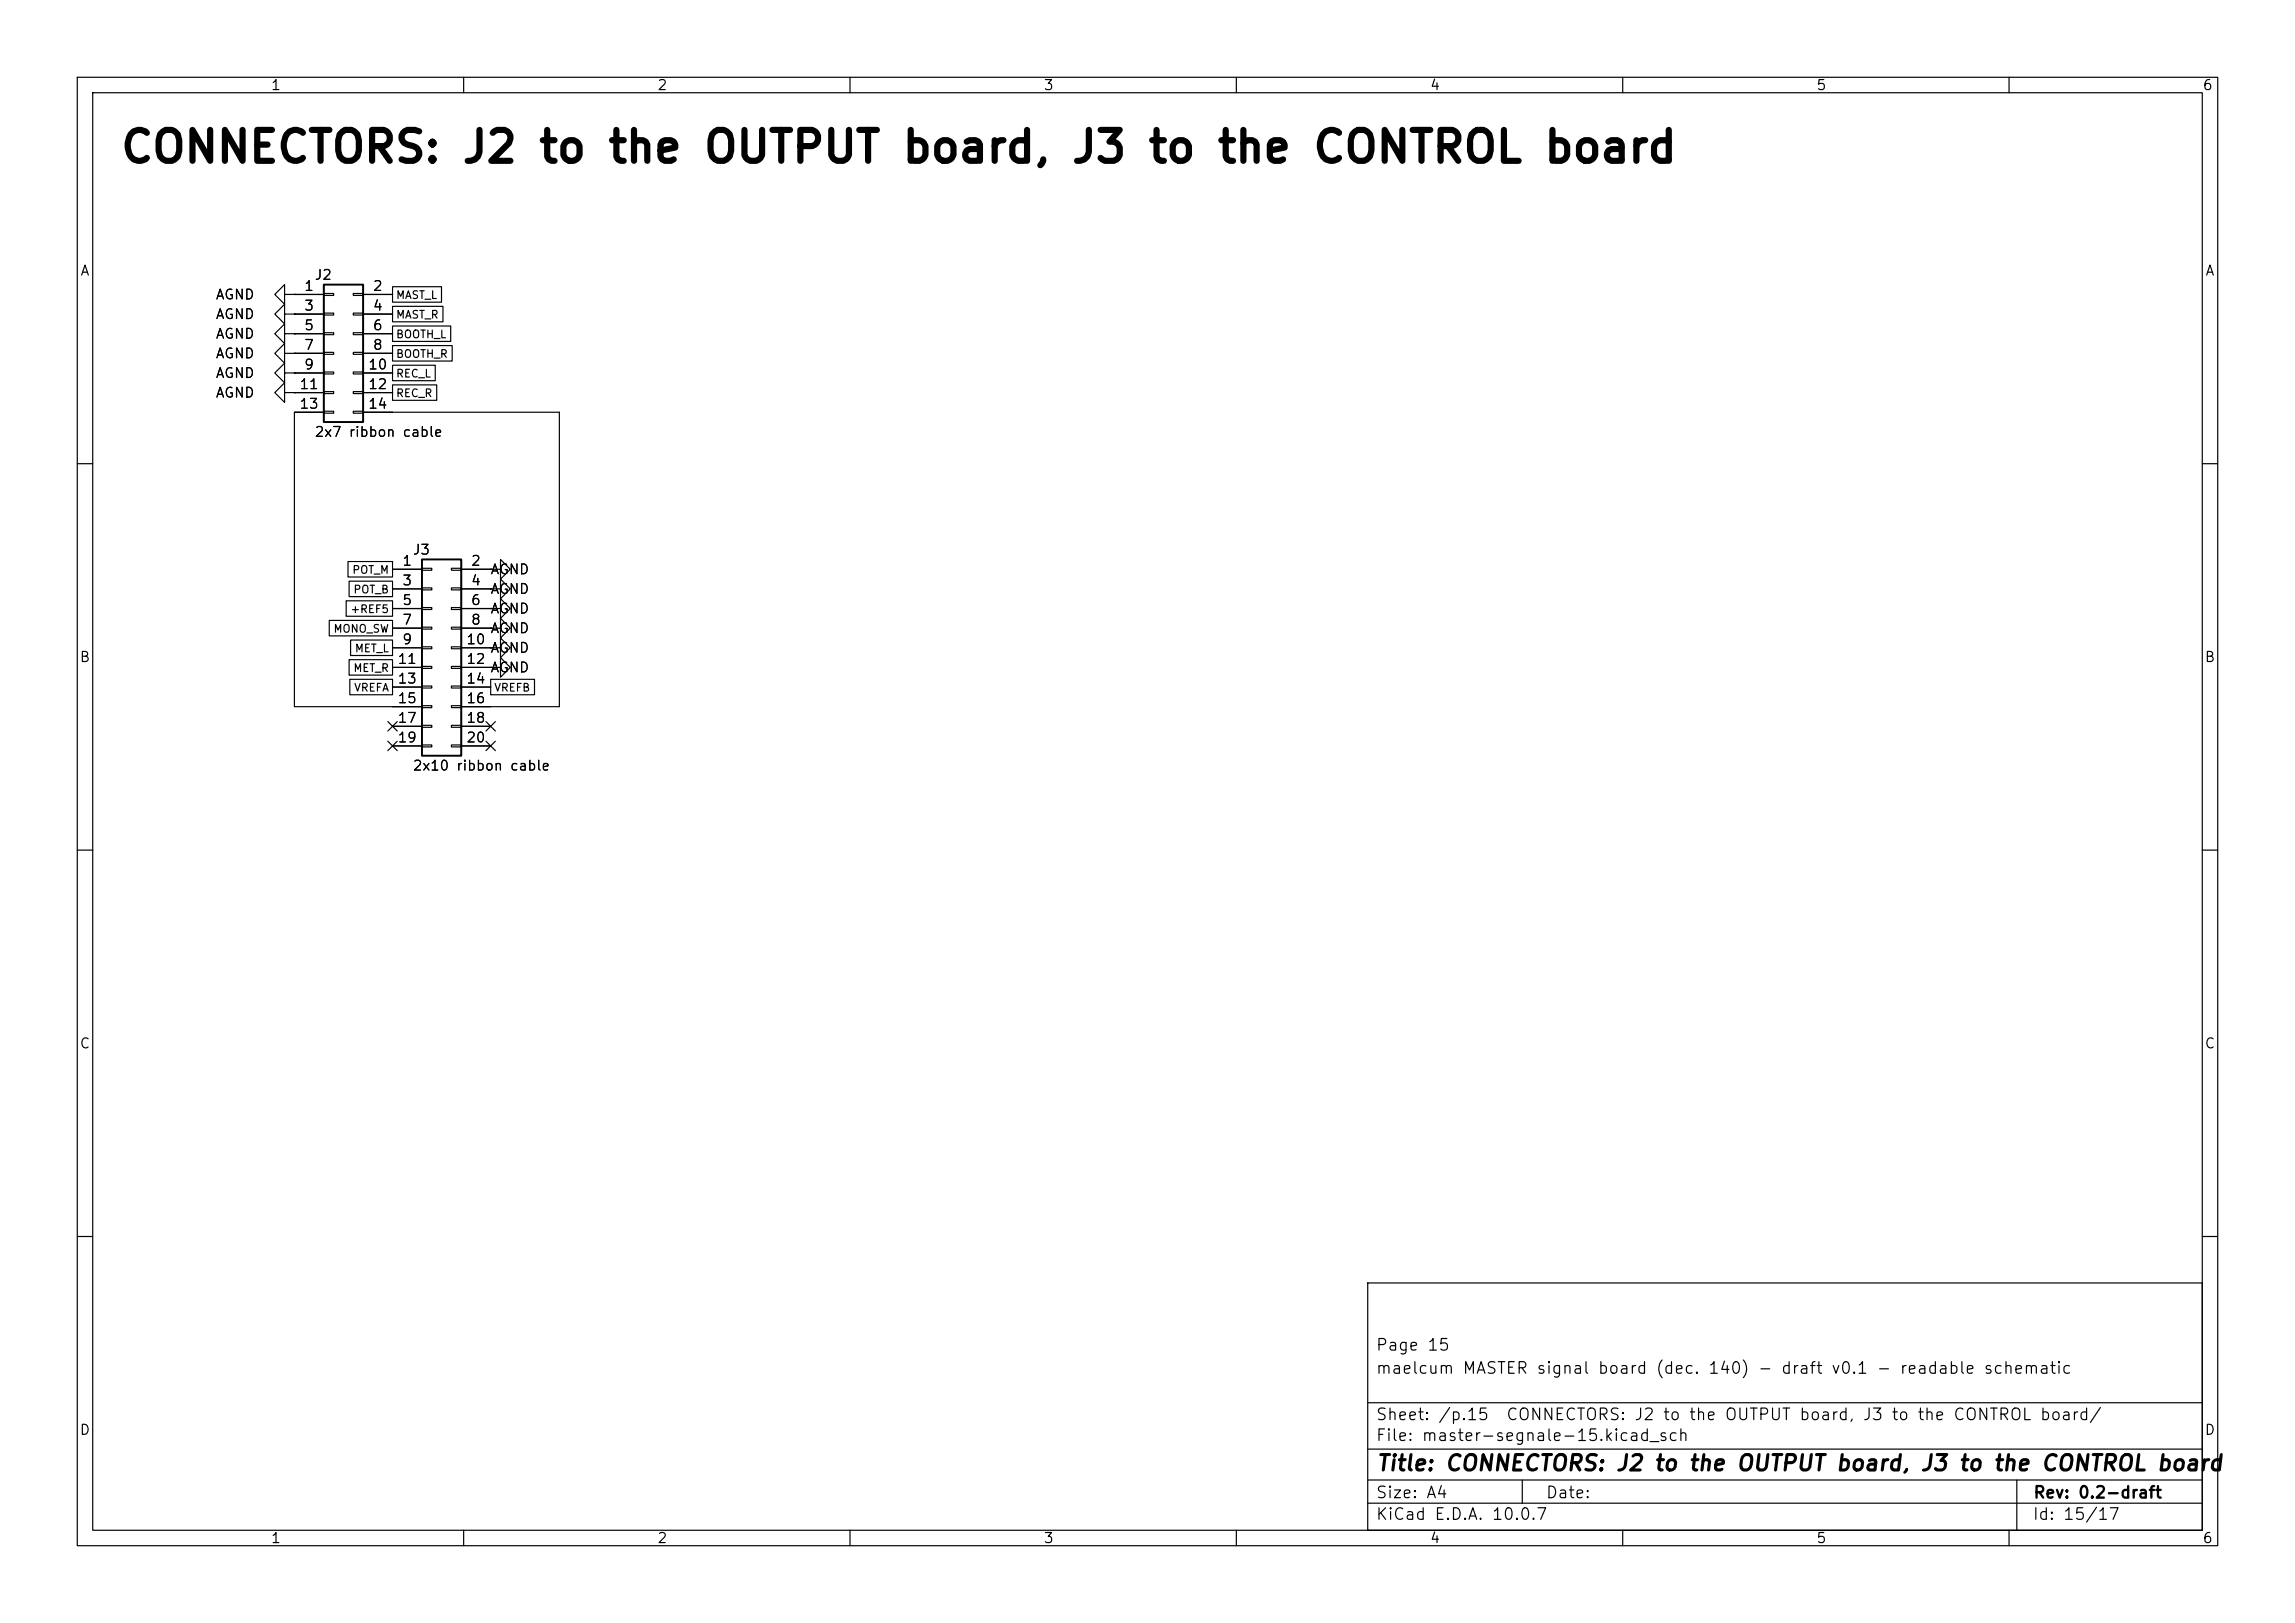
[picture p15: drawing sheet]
<svg xmlns="http://www.w3.org/2000/svg" width="297mm" height="210mm" viewBox="0 0 297 210" stroke-linecap="round" stroke-linejoin="round" font-family="sans-serif">
<defs><g id="words">
<text font-size="4" x="15.4" y="22">CONNECTORS: J2 to the OUTPUT board, J3 to the CONTROL board</text>
<text font-size="2" x="178" y="190.8">Title: CONNECTORS: J2 to the OUTPUT board, J3 to the CONTROL board</text>
<g font-size="1.5">
<text x="178" y="178.1">maelcum MASTER signal board (dec. 140) - draft v0.1 - readable schematic</text>
<text x="178" y="175.1">Page 15</text>
<text x="178" y="184.1">Sheet: /p.15</text>
<text x="194.8" y="184.1">CONNECTORS: J2 to the OUTPUT board, J3 to the CONTROL board/</text>
<text x="178" y="186.8">File: master-segnale-15.kicad_sch</text>
<text x="178" y="197">KiCad E.D.A. 10.0.7</text>
<text x="178" y="194.2">Size: A4</text>
<text x="200" y="194.2">Date:</text>
<text x="263" y="197">Id: 15/17</text>
<text x="263" y="194.2">Rev: 0.2-draft</text>
</g>
<g font-size="1.3">
<text x="35" y="12">1</text>
<text x="85" y="12">2</text>
<text x="135" y="12">3</text>
<text x="185" y="12">4</text>
<text x="235" y="12">5</text>
<text x="285" y="12">6</text>
<text x="10.3" y="36">A</text>
<text x="285.3" y="36">A</text>
<text x="27.8" y="41.6">AGND</text>
<text x="27.8" y="39.1">AGND</text>
<text x="39.3" y="38">1</text>
<text x="39.3" y="40.5">3</text>
<text x="40.6" y="36.5">J2</text>
<text x="48.2" y="38">2</text>
<text x="48.2" y="40.5">4</text>
<text x="27.8" y="44.1">AGND</text>
<text x="27.8" y="46.7">AGND</text>
<text x="39.3" y="43">5</text>
<text x="39.3" y="45.6">7</text>
<text x="48.2" y="43">6</text>
<text x="48.2" y="45.6">8</text>
<text x="27.8" y="51.8">AGND</text>
<text x="27.8" y="49.2">AGND</text>
<text x="38.7" y="50.7">11</text>
<text x="38.7" y="53.2">13</text>
<text x="39.3" y="48.1">9</text>
<text x="47.6" y="48.1">10</text>
<text x="47.6" y="50.7">12</text>
<text x="47.6" y="53.2">14</text>
<text x="40.6" y="56.8">2x7 ribbon cable</text>
<text x="52" y="73.5">1</text>
<text x="52" y="76.1">3</text>
<text x="53.3" y="72.1">J3</text>
<text x="60.9" y="73.5">2</text>
<text x="60.9" y="76.1">4</text>
<text x="63.4" y="77.2">AGND</text>
<text x="63.4" y="74.6">AGND</text>
<text x="52" y="78.6">5</text>
<text x="52" y="81.1">7</text>
<text x="52" y="83.7">9</text>
<text x="60.3" y="83.7">10</text>
<text x="60.9" y="78.6">6</text>
<text x="60.9" y="81.1">8</text>
<text x="63.4" y="79.7">AGND</text>
<text x="63.4" y="82.2">AGND</text>
<text x="10.2" y="86">B</text>
<text x="51.4" y="86.2">11</text>
<text x="51.4" y="88.8">13</text>
<text x="60.3" y="86.2">12</text>
<text x="60.3" y="88.8">14</text>
<text x="63.4" y="84.8">AGND</text>
<text x="63.4" y="87.3">AGND</text>
<text x="285.2" y="86">B</text>
<text x="51.4" y="91.3">15</text>
<text x="51.4" y="93.8">17</text>
<text x="60.3" y="91.3">16</text>
<text x="60.3" y="93.8">18</text>
<text x="51.4" y="96.4">19</text>
<text x="53.3" y="100">2x10 ribbon cable</text>
<text x="60.3" y="96.4">20</text>
<text x="10.2" y="136">C</text>
<text x="285.2" y="136">C</text>
<text x="10.2" y="186">D</text>
<text x="285.2" y="186">D</text>
<text x="35" y="200">1</text>
<text x="85" y="200">2</text>
<text x="135" y="200">3</text>
<text x="185" y="200">4</text>
<text x="235" y="200">5</text>
<text x="285" y="200">6</text>
</g>
<g font-size="1">
<text x="51.2" y="41.5">MAST_R</text>
<text x="51.2" y="38.9">MAST_L</text>
<text x="51.2" y="46.5">BOOTH_R</text>
<text x="51.2" y="44">BOOTH_L</text>
<text x="51.2" y="51.6">REC_R</text>
<text x="51.2" y="49.1">REC_L</text>
<text x="45.5" y="74.5">POT_M</text>
<text x="45.7" y="77">POT_B</text>
<text x="43.1" y="82.1">MONO_SW</text>
<text x="45.3" y="79.6">+REF5</text>
<text x="45.7" y="87.2">MET_R</text>
<text x="45.7" y="89.7">VREFA</text>
<text x="45.8" y="84.6">MET_L</text>
<text x="63.9" y="89.7">VREFB</text>
</g>
</g></defs>
<g fill="none" stroke="#000" stroke-width=".15">
<path d="M10 10h277v190h-277zM12 12h273v186h-273zM60 10v2M110 10v2M160 10v2M210 10v2M260 10v2M36.8 38.1v-1.3l-1.2 1.3 1.2 1.3v-1.3h1.3M38.1 38.1h.1M38.1 38.1h3.8M41.9 38h1.3v.2h-1.3zM45.7 38h1.3v.2h-1.3z"/>
<path d="M47 38.1h3.8M50.8 39.6h6.5v2h-6.5zM50.8 37.1h6.3v2h-6.3zM36.8 40.6v-1.2l-1.2 1.2 1.2 1.3v-1.3h1.3M36.8 43.2v-1.3l-1.2 1.3 1.2 1.3v-1.3h1.3M36.8 45.7v-1.2l-1.2 1.2 1.2 1.3v-1.3h1.3M36.8 50.8v-1.3l-1.2 1.3 1.2 1.3v-1.3h1.3M36.8 48.3v-1.3l-1.2 1.3 1.2 1.2v-1.2h1.3M38.1 40.6h.1M38.1 43.2h.1M38.1 45.7h.1M38.1 50.8h.1"/>
<path d="M38.1 48.3h.1M38.1 40.6h3.8M38.1 43.2h3.8M38.1 45.7h3.8M38.1 48.3h3.8M38.1 50.8h3.8M41.9 40.5h1.3v.3h-1.3zM41.9 43.1h1.3v.2h-1.3zM41.9 45.6h1.3v.2h-1.3zM41.9 48.1h1.3v.3h-1.3zM41.9 50.7h1.3v.2h-1.3zM41.9 53.2h1.3v.3h-1.3z"/>
<path d="M41.9 53.3h-3.8v38.1h16.5M45.7 40.5h1.3v.3h-1.3zM45.7 43.1h1.3v.2h-1.3zM45.7 45.6h1.3v.2h-1.3zM45.7 48.1h1.3v.3h-1.3zM45.7 50.7h1.3v.2h-1.3zM45.7 53.2h1.3v.3h-1.3zM47 53.3h25.4v38.1h-12.7M47 40.6h3.8M47 43.2h3.8M47 45.7h3.8M47 48.3h3.8"/>
<path d="M47 50.8h3.8M50.8 49.8h5.7v2h-5.7zM50.8 47.3h5.5v2h-5.5zM50.8 44.7h7.7v2h-7.7zM50.8 42.2h7.5v2h-7.5zM10 60h2M44.8 77.7h6v2h-6zM45 72.7h5.8v2h-5.8zM45.2 75.2h5.6v2h-5.6zM50.8 73.7h3.8M50.8 76.2h3.8M50.8 78.7h3.8"/>
<path d="M54.6 73.5h1.3v.3h-1.3zM54.6 76.1h1.3v.2h-1.3zM54.6 78.6h1.3v.3h-1.3zM58.4 73.5h1.3v.3h-1.3zM58.4 76.1h1.3v.2h-1.3zM58.4 78.6h1.3v.3h-1.3zM59.7 73.7h3.8M59.7 76.2h3.8M59.7 78.7h3.8M63.5 78.7h1.3v-1.2l1.2 1.2-1.2 1.3v-1.3M63.5 78.7h.1M63.5 76.2h1.3v-1.3l1.2 1.3-1.2 1.3v-1.3"/>
<path d="M63.5 76.2h.1M63.5 73.7h1.3v-1.3l1.2 1.3-1.2 1.2v-1.2M63.5 73.7h.1M285 60h2M42.6 80.3h8.2v2h-8.2zM45.2 85.4h5.6v2h-5.6zM45.3 87.9h5.5v2h-5.5zM45.4 82.8h5.4v2h-5.4zM50.2 95.9l1.2 1.2M50.2 93.4l1.2 1.2M50.8 81.3h3.8M50.8 83.8h3.8"/>
<path d="M50.8 86.4h3.8M50.8 88.9h3.8M50.8 94h3.8M50.8 96.5h3.8M51.4 95.9l-1.2 1.2M51.4 93.4l-1.2 1.2M54.6 81.2h1.3v.2h-1.3zM54.6 83.7h1.3v.2h-1.3zM54.6 86.2h1.3v.3h-1.3zM54.6 88.8h1.3v.2h-1.3zM54.6 91.3h1.3v.3h-1.3zM54.6 93.9h1.3v.2h-1.3z"/>
<path d="M54.6 96.4h1.3v.2h-1.3zM58.4 81.2h1.3v.2h-1.3zM58.4 83.7h1.3v.2h-1.3zM58.4 86.2h1.3v.3h-1.3zM58.4 88.8h1.3v.2h-1.3zM58.4 91.3h1.3v.3h-1.3zM58.4 93.9h1.3v.2h-1.3zM58.4 96.4h1.3v.2h-1.3zM59.7 81.3h3.8M59.7 83.8h3.8M59.7 86.4h3.8M59.7 88.9h3.8"/>
<path d="M59.7 94h3.8M59.7 96.5h3.8M62.9 95.9l1.2 1.2M62.9 93.4l1.2 1.2M63.5 83.8h1.3v-1.2l1.2 1.2-1.2 1.3v-1.3M63.5 83.8h.1M63.5 81.3h1.3v-1.3l1.2 1.3-1.2 1.3v-1.3M63.5 81.3h.1M63.5 86.4h1.3v-1.3l1.2 1.3-1.2 1.2v-1.2M63.5 86.4h.1M63.5 87.9h5.7v2h-5.7zM64.1 95.9l-1.2 1.2"/>
<path d="M64.1 93.4l-1.2 1.2M10 110h2M285 110h2M10 160h2M177 166h108v32h-108zM285 160h2M60 198v2M110 198v2M160 198v2M177 194.5h108M177 191.5h108M177 187.5h108"/>
<path d="M177 181.5h108M197 191.5v3M210 198v2M260 198v2M261 191.5v6.5"/>
</g>
<path d="M41.9 36.8h5.1v17.8h-5.1zM54.6 72.4h5.1v25.4h-5.1z" fill="none" stroke="#000" stroke-width=".25"/>
<use href="#words"/>
</svg>
